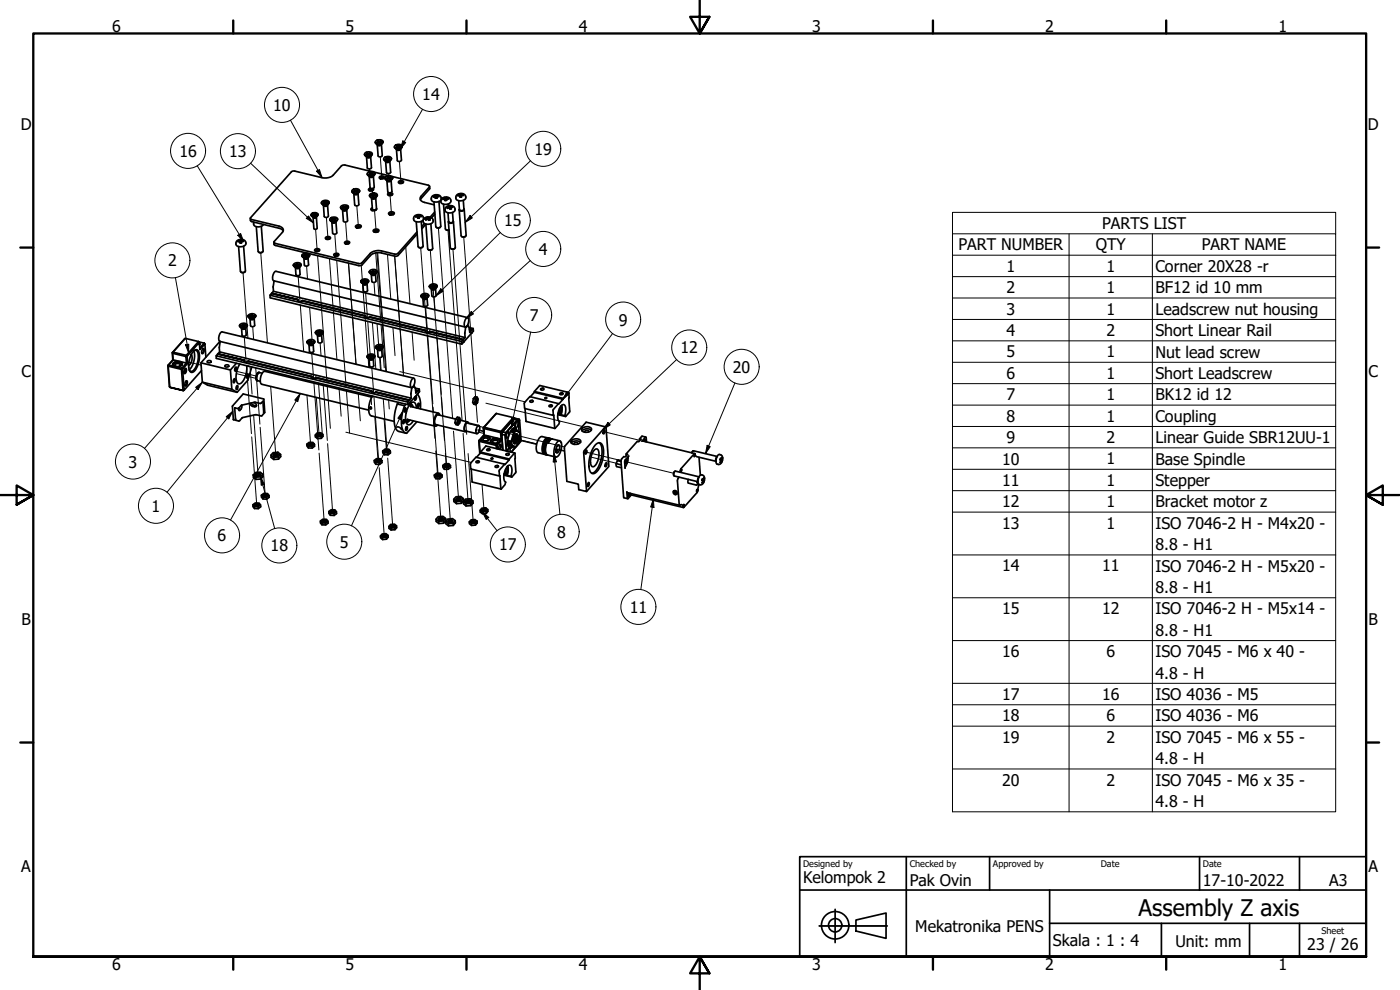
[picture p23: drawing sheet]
<svg xmlns="http://www.w3.org/2000/svg" width="420mm" height="297mm" viewBox="0 0 420 297" stroke-linecap="round" stroke-linejoin="round" font-family="sans-serif">
<defs><g id="words">
<text font-size="6.9" x="341.7" y="274.7">Assembly Z axis</text>
<g font-size="4.8">
<text x="33.7" y="9.6">6</text>
<text x="103.7" y="9.6">5</text>
<text x="173.7" y="9.6">4</text>
<text x="243.7" y="9.6">3</text>
<text x="313.7" y="9.6">2</text>
<text x="383.7" y="9.6">1</text>
<text x="126.7" y="30">14</text>
<text x="82" y="33.3">10</text>
<text x="6.2" y="38.9">D</text>
<text x="410.5" y="38.9">D</text>
<text x="53.8" y="47.1">16</text>
<text x="68.8" y="47.1">13</text>
<text x="160.4" y="46.4">19</text>
<text x="151.3" y="67.9">15</text>
<text x="330.8" y="68.7">PARTS LIST</text>
<text x="161.7" y="76.4">4</text>
<text x="287.6" y="75.1">PART NUMBER</text>
<text x="328.8" y="75.1">QTY</text>
<text x="360.7" y="75.1">PART NAME</text>
<text x="50.4" y="79.9">2</text>
<text x="302" y="81.5">1</text>
<text x="332" y="81.5">1</text>
<text x="346.8" y="81.6">Corner 20X28 -r</text>
<text x="302" y="88">2</text>
<text x="332" y="88">1</text>
<text x="346.8" y="88">BF12 id 10 mm</text>
<text x="302" y="94.4">3</text>
<text x="332" y="94.4">1</text>
<text x="346.8" y="94.5">Leadscrew nut housing</text>
<text x="159" y="96.3">7</text>
<text x="185.7" y="97.7">9</text>
<text x="302" y="100.8">4</text>
<text x="332" y="100.8">2</text>
<text x="346.8" y="100.9">Short Linear Rail</text>
<text x="204.2" y="106.1">12</text>
<text x="302" y="107.2">5</text>
<text x="332" y="107.2">1</text>
<text x="346.8" y="107.3">Nut lead screw</text>
<text x="6.4" y="113.2">C</text>
<text x="219.9" y="111.9">20</text>
<text x="302" y="113.7">6</text>
<text x="332" y="113.7">1</text>
<text x="346.8" y="113.7">Short Leadscrew</text>
<text x="410.7" y="113.2">C</text>
<text x="302" y="120.1">7</text>
<text x="332" y="120.1">1</text>
<text x="346.8" y="120.1">BK12 id 12</text>
<text x="302" y="126.5">8</text>
<text x="332" y="126.5">1</text>
<text x="346.8" y="126.6">Coupling</text>
<text x="302" y="133">9</text>
<text x="332" y="133">2</text>
<text x="346.8" y="133">Linear Guide SBR12UU-1</text>
<text x="38.6" y="140.3">3</text>
<text x="300.7" y="139.4">10</text>
<text x="332" y="139.3">1</text>
<text x="346.8" y="139.4">Base Spindle</text>
<text x="300.7" y="145.8">11</text>
<text x="332" y="145.8">1</text>
<text x="346.8" y="145.8">Stepper</text>
<text x="45.5" y="153.5">1</text>
<text x="300.7" y="152.2">12</text>
<text x="332" y="152.2">1</text>
<text x="346.8" y="152.3">Bracket motor z</text>
<text x="167.2" y="161.4">8</text>
<text x="300.7" y="158.7">13</text>
<text x="332" y="158.6">1</text>
<text x="346.8" y="158.7">ISO 7046-2 H - M4x20 -</text>
<text x="65.3" y="162.4">6</text>
<text x="81.2" y="165.4">18</text>
<text x="102" y="164.3">5</text>
<text x="149.8" y="165.1">17</text>
<text x="346.8" y="165.1">8.8 - H1</text>
<text x="300.7" y="171.5">14</text>
<text x="330.7" y="171.5">11</text>
<text x="346.8" y="171.5">ISO 7046-2 H - M5x20 -</text>
<text x="346.8" y="177.9">8.8 - H1</text>
<text x="189" y="183.8">11</text>
<text x="300.7" y="184.3">15</text>
<text x="330.7" y="184.3">12</text>
<text x="346.8" y="184.3">ISO 7046-2 H - M5x14 -</text>
<text x="6.4" y="187.4">B</text>
<text x="346.8" y="190.8">8.8 - H1</text>
<text x="410.7" y="187.4">B</text>
<text x="300.7" y="197.2">16</text>
<text x="332" y="197.2">6</text>
<text x="346.8" y="197.2">ISO 7045 - M6 x 40 -</text>
<text x="346.8" y="203.6">4.8 - H</text>
<text x="300.7" y="210">17</text>
<text x="330.7" y="210">16</text>
<text x="346.8" y="210">ISO 4036 - M5</text>
<text x="300.7" y="216.5">18</text>
<text x="332" y="216.5">6</text>
<text x="346.8" y="216.5">ISO 4036 - M6</text>
<text x="300.7" y="222.9">19</text>
<text x="332" y="222.9">2</text>
<text x="346.8" y="222.9">ISO 7045 - M6 x 55 -</text>
<text x="346.8" y="229.3">4.8 - H</text>
<text x="300.7" y="235.7">20</text>
<text x="332" y="235.7">2</text>
<text x="346.8" y="235.7">ISO 7045 - M6 x 35 -</text>
<text x="346.8" y="242.2">4.8 - H</text>
<text x="6.4" y="261.7">A</text>
<text x="410.7" y="261.7">A</text>
<text x="241" y="265.1">Kelompok 2</text>
<text x="273" y="266">Pak Ovin</text>
<text x="361" y="266">17-10-2022</text>
<text x="398.9" y="265.9">A3</text>
<text x="274.7" y="279.5">Mekatronika PENS</text>
<text x="316" y="283.8">Skala : 1 : 4</text>
<text x="352.8" y="284.2">Unit: mm</text>
<text x="392.3" y="285">23 / 26</text>
<text x="33.7" y="290.9">6</text>
<text x="103.7" y="290.9">5</text>
<text x="173.7" y="290.9">4</text>
<text x="243.7" y="290.9">3</text>
<text x="313.7" y="290.9">2</text>
<text x="383.7" y="290.9">1</text>
</g>
<g font-size="2.7">
<text x="241" y="260.1">Designed by</text>
<text x="273" y="260.1">Checked by</text>
<text x="298" y="260.1">Approved by</text>
<text x="330.3" y="260">Date</text>
<text x="361" y="260">Date</text>
<text x="396.6" y="280.1">Sheet</text>
</g>
</g></defs>
<!-- layer: Tweak Trail (ISO) -->
<g fill="none" stroke="#000" stroke-width=".3">
<path d="M110.9 50.7l.1 .8M111.3 56.5l.1 .8M111.7 56.6l.1 1.3M114.1 47.1l.5 6.6M116.6 52.1l.1 .6M117 57.9l.5 6.6M119.9 48.5l.5 6.6M78.3 75.8l2 27.1M92 79.8l.3 3.9M94.7 68.8l.5 6.7M95.3 76.7l2.8 37.9M98 65.2l.4 6.6"/>
<path d="M98.9 77.6l2.2 30.3M100.5 70.3l.5 6.6M101 78.1l2.9 37.9M103.7 66.6l.5 6.6M104.1 73.1v.1M104.6 79l2.3 30.3M107.1 61.8l.5 6.6M108.4 79.6l2 26.9M111.8 63.1v.1M112.2 63v.2M112.4 63l.5 6.7M112.7 69.5v.2"/>
<path d="M112.8 75.9l1.5 20.5M113.1 75.8l2.7 35.6M113.3 75.8l2.7 35.7M116.3 76.3l1 13.4M117.5 64.3l.1 .2M118.4 76.8l2.7 35.9M118.5 76.9l1.5 20.9M121.8 74.1l1.2 17M126.3 74.4l4.2 57.1M129.1 75.1l4.3 57.1M131.6 68.4l4.2 57.1M134.5 69.1l4.2 57.1"/>
<path d="M135.9 74.8l4.2 55.5M139.2 71.1l4.1 55.6M72.9 81.8l1.2 15.5M74.1 97.9l.3 3.6M75.8 98l.3 3.9M89.5 82.7l.5 7.8M90.1 91.5l1 14M92.9 92.2l.7 9.7M109.7 87.6l.6 7.8M110.4 96.4l.7 9.8M111.8 96.8l1 13.9M112.2 84.7l.3 3.9"/>
<path d="M113.2 97.1l.4 6.3M114.4 97.4l.4 6.2M117.9 98.3l.7 8.4M120.1 98.8l1 12.9M123.7 99.6l.6 8.5M127.7 91.9l.6 7.8M130.3 89.1l.3 3.8M56.7 108.7l3.6 .8M70.9 112.1l5.9 1.4M71.1 111.4l5.8 1.4M73.3 100.9l.6 7.8M74 109.7l1.5 20.4"/>
<path d="M75 110l.6 8.2M76.8 110.4l1.2 16.9M80.9 111.4v.3M81.2 116.1l1.6 20.7M91.8 114v.4M92.1 118.6l1.1 15M93.5 105.8l.6 7.8M93.9 105.7l.1 .5M94.2 114.6l1.5 20.4M94.6 114.7v.3M94.9 119.2l.9 11.5M95.6 114.9l1.1 15.4"/>
<path d="M96.1 102.9l.3 3.9M97 115.3l1.2 16.9M98.2 115.6l.9 12.9M101.7 116.4l.7 8.5M103.9 117l1 12.9M107.5 117.8l.6 8.5M110.5 107.5l.2 2.7M111.3 118.7l.2 2.7M111.4 110.1v.3M111.6 110.1l.5 7.8M112.2 119l1.5 20.3M113.9 107.3l.3 3.8"/>
<path d="M114.1 107.3l.3 3.8M114.9 104.4l.4 5.9M115 119.6l1.3 16.9M120 111.5l37.6 9.1M128.4 100.8l1.5 20.4M131.2 101.5l1.2 16.8M132.5 119.3l.4 5.5M75.5 131.1l1.6 20.7M76.1 124.6l1.4 18.2M78.1 128.2l1.5 20.7M95.8 136l1.5 20.6M98.3 133.1l1.5 20.7"/>
<path d="M103.8 129.7l37.6 9.1M112.5 125l1 13.5M115.3 125.7l.7 9.9M116.4 137.5l1.5 20.6M116.6 120l.2 2.7M130 122.1l.1 1.5M130.4 127.8l1.1 15M130.8 135.3l1.5 20.7M133.2 128l.8 12M133.7 136l1.5 20.7M136.1 129.4l1.5 20.6M139 130l1.5 20.7"/>
<path d="M140.4 127.1l29 7M140.5 136.1l1.5 20.7M143.4 128.9l1.7 .4M143.4 129.1l1.7 .4M143.4 129.6l1.8 .4M143.7 132.6l.3 3.5M145.8 121l29 7M154.2 131.7l6.8 1.7M154.2 131.5l6.9 1.7M166.9 134.8l2.6 .6M166.9 134.6l2.5 .6M175.6 135.6l10.8 2.6"/>
<path d="M177.4 137.1l7.6 1.9M181 129.5l11 2.6M187.8 138.5l14.4 3.5M113.8 140.3l1.5 20.7M144.7 145.4l.6 7.9"/>
</g>
<!-- layer: Visible (ISO) -->
<g fill="none" stroke="#000" stroke-width=".51">
<path d="M105.8 56.9a1.36 1.36 0 0 1 2.1 .4 1.36 1.36 0 0 1-2.3 0zM105.9 57.9l.4 .2M106.3 57.5h-.3l.7-.1 .6 .2M106.4 56.9v.2M106.4 56.9l.4 .3 .6-.3M106.4 56.9l-.2 .1 .4 .3M106.5 57.1l.2 .3M106.6 57.3l-.6 .2M106.6 57.3v.1M106.8 57.2v.2M106.9 57.3v.2M106.9 57.3l.4 .3"/>
<path d="M107.1 57.1v.1M107.3 58.1l-.9 .1M107.3 57.6h-.2M107.4 56.9l-.2 .3M107.4 56.9l.1 .1-.6 .3M107.4 57.9a.79 .79 0 0 1-1.2 .1M107.4 58a.64 .64 0 0 1-.6 .4 .64 .64 0 0 1-.6-.4M107.4 58l.3 3.4a.72 .72 0 0 1-1.3 .1l-.2-3.4M107.7 57.8l-.4 .2M107.9 57.2a1.26 1.26 0 0 1-1.1 .8 1.26 1.26 0 0 1-1.2-.6M109.6 45.9a1.37 1.37 0 0 1 2.1 .3 1.36 1.36 0 0 1-2.3 0zM109.7 46.8l.4 .2"/>
<path d="M110 46.5h-.2l.7-.2 .6 .2M110.2 45.8v.3M110.2 45.8l.4 .3 .5-.2M110.2 45.8l-.2 .1 .4 .3M110.3 46l.2 .3M110.4 46.2l-.6 .3M110.4 46.2v.1M110.4 51.7a1.41 1.41 0 0 1 2.1 .4 1.37 1.37 0 0 1-2.3 0zM110.6 52.7l.3 .2M110.6 46.1v.2M110.7 46.2v.2M110.7 46.2l.4 .3"/>
<path d="M110.8 52.8a.81 .81 0 0 0 1.2-.1 .64 .64 0 0 1-.5 .5 .64 .64 0 0 1-.7-.3M110.9 52.3v.1M110.9 52.4h-.2l.7-.2 .6 .2M111 51.7v.3M111 51.7l.4 .3 .6-.3M111 51.7l-.2 .1 .4 .3M111.1 58.3a1.21 1.21 0 0 1 2.1 .4 1.41 1.41 0 0 1-2.3-.1zM111.1 47.1h-.9M111.1 46.5h-.2M111.1 45.9l-.2 .2M111.1 51.9l.1 .2M111.1 45.9l.2 .1-.6 .2"/>
<path d="M111.2 56.5l-.6 .3a.75 .75 0 0 0 .8 .5 .75 .75 0 0 0 .7-.7l-.2-.1M111.2 46.9a.79 .79 0 0 1-1.2 .1 .64 .64 0 0 0 .6 .4 .64 .64 0 0 0 .6-.5M111.2 47l.3 3.3a.72 .72 0 0 1-1.3 .1l-.2-3.3M111.2 52.1l-.5 .3M111.3 59.2l.3 .2M111.3 58.5h.7M111.4 51.4l-8.4-1.9-.5 .2-2.5 2.8a3.8 3.8 0 0 1-3.4 .8l-8.1-2-.9 .1-12.5 14.1 .4 .4 8.2 1.9a1.17 1.17 0 0 1 1.1 .6 1.17 1.17 0 0 1 0 1.3l-2.5 2.8v.4l25.5 6.2 .8-.3 2.5-2.8a3.9 3.9 0 0 1 3.4-.7l3.9 .9 .9-.1 5.9-6.5M111.4 52v.2M111.5 46.7l-.4 .2M111.5 59.3a.81 .81 0 0 0 1.2-.1 .64 .64 0 0 1-.5 .5 .64 .64 0 0 1-.7-.4zM111.5 58.6l-.2-.1 .7 .1M111.5 52.1v.2"/>
<path d="M111.5 52.1l.5 .3M111.5 58.6h.1M111.7 57.2l-.7 .1M111.7 46.1a1.27 1.27 0 0 1-1.1 .9 1.27 1.27 0 0 1-1.2-.7M111.8 57.2a.47 .47 0 0 0-.5-.4 .47 .47 0 0 0-.4 .4M111.9 52.9l-.9 .1M112 52.4h-.3M112 58.6l-.2 .4h.3l.1-.4M112 58.6v.4M112 51.7l-.3 .3M112 51.7l.1 .1-.6 .3M112 58.3v.7v-.5"/>
<path d="M112.1 52.8l.2 3.4a.75 .75 0 0 1-1.2 .1l-.3-3.4M112.1 58.1l-.1 .2h.2M112.1 58.1h.2l-.1 .4h.7M112.1 59h-.3M112.1 58.1l-.1 .4M112.2 58.5v.1M112.3 52.6l-.4 .2M112.3 51.7l4.4 1M112.5 52a1.28 1.28 0 0 1-1.1 .8 1.28 1.28 0 0 1-1.2-.6M112.6 59.4l-.9 .1M112.8 59.3l.2 3.4a.73 .73 0 0 1-1.2 0l-.3-3.3M112.9 42.2a1.41 1.41 0 0 1 2.1 .4 1.36 1.36 0 0 1-2.4 0z"/>
<path d="M112.9 58.5l-.3 .1M112.9 58.5l-.7 .1M113 59l-.4 .3M113 43.2l.3 .2M113.2 58.5a1.26 1.26 0 0 1-1.1 .8 1.26 1.26 0 0 1-1.2-.7M113.2 43.3a.79 .79 0 0 0 1.2-.1 .63 .63 0 0 1-.5 .5 .63 .63 0 0 1-.7-.4M113.4 42.2l.1 .2M113.4 42.2l.4 .3 .6-.3M113.4 42.2l-.2 .1 .4 .3M113.6 42.4l.1 .3M113.6 42.6l-.5 .2M113.6 42.6v.1"/>
<path d="M113.8 42.7l-.7 .1h.2M113.8 42.7l.6 .2M113.8 42.5v.2M113.9 42.6l.1 .2M113.9 42.6l.5 .3M114 53a.78 .78 0 0 1 1.3 .3 .85 .85 0 0 1-1.5-.2zM114.2 42.4l-.1 .1M114.3 43.4l-.9 .1M114.4 42.9h-.3M114.4 42.2l-.2 .2M114.4 42.2l.1 .1-.6 .3M114.5 43.3l.2 3.4a.74 .74 0 0 1-1.2 .1l-.3-3.4"/>
<path d="M114.7 43.1l-.4 .2M114.9 53.6h-.6M115 42.5a1.27 1.27 0 0 1-1.2 .8 1.27 1.27 0 0 1-1.2-.6M115.1 53.5a.46 .46 0 0 0-.5-.4 .46 .46 0 0 0-.4 .5M115.4 47.3a1.41 1.41 0 0 1 2.1 .3 1.37 1.37 0 0 1-2.4 0zM115.5 48.2l.4 .2M115.8 53a1.34 1.34 0 0 1 2 .4 1.34 1.34 0 0 1-2.3 0zM115.8 48.4a.64 .64 0 0 0 .6 .4 .64 .64 0 0 0 .6-.5l.2 3.4a.75 .75 0 0 1-1.2 .1l-.3-3.3M115.8 47.8l-.2 .1 .7-.2 .6 .2M115.9 54l.3 .2M115.9 47.2l.1 .3M115.9 47.2l.4 .3 .6-.2"/>
<path d="M115.9 47.2l-.2 .1 .5 .3M116.1 47.4l.1 .3M116.1 54.1a.79 .79 0 0 0 1.2-.1 .64 .64 0 0 1-.5 .5 .64 .64 0 0 1-.7-.4zM116.2 47.6l-.6 .3M116.2 47.6v.1M116.2 53.6h.1M116.2 53.6h-.2l.7-.1 .5 .2M116.3 53l.1 .2M116.3 53l.4 .3 .6-.3M116.3 53l-.2 .1 .4 .3M116.3 47.5l.1 .2M116.5 53.2l.1 .3"/>
<path d="M116.5 47.6v.2M116.5 47.6l.4 .3M116.5 53.4l-.5 .2M116.5 53.4v.1M116.7 47.4l-.1 .1M116.7 53.3v.2M116.8 48.4l-.9 .1M116.8 53.4l.1 .2M116.8 53.4l.4 .3M116.9 47.9h-.3M116.9 47.3l-.1 .2M116.9 47.3h.1l-.5 .3"/>
<path d="M117 48.2a.81 .81 0 0 1-1.3 .2M117.1 53.2l-.1 .1M117.2 48.1l-.3 .2M117.2 54.2l-.9 .1M117.2 57.8l.6 .2a.77 .77 0 0 1-.7 .7 .77 .77 0 0 1-.8-.5l.5-.3M117.2 53.7h-.2M117.3 53l-.2 .2M117.3 53l.1 .1-.6 .3M117.4 54.1l.2 3.4a.74 .74 0 0 1-1.2 .1l-.3-3.4M117.5 58.6l-.7 .1M117.5 47.5a1.27 1.27 0 0 1-1.1 .9 1.27 1.27 0 0 1-1.3-.7M117.6 58.6a.46 .46 0 0 0-.5-.4 .46 .46 0 0 0-.4 .4"/>
<path d="M117.6 53.9l-.4 .2M117.6 52.9l11.1 2.7 .1 .5-2.5 2.8a1.15 1.15 0 0 0 0 1.3 1.15 1.15 0 0 0 1.1 .5l2.9 .8M117.9 53.3a1.27 1.27 0 0 1-1.2 .8 1.27 1.27 0 0 1-1.2-.6M118.6 43.6a1.36 1.36 0 0 1 2.1 .4 1.36 1.36 0 0 1-2.3 0zM118.7 44.6l.4 .2M119 44.7a.82 .82 0 0 0 1.2-.1 .65 .65 0 0 1-.6 .5 .65 .65 0 0 1-.6-.4zM119 44.2h-.2l.7-.1 .6 .2M119.1 43.6l.1 .2M119.1 43.6l.5 .3 .5-.3M119.1 43.6l-.1 .1 .4 .2M119.3 43.8l.2 .3M119.4 43.9l-.6 .3"/>
<path d="M119.4 43.9v.2M119.6 43.9v.2M119.7 44v.2M119.7 44l.4 .3M119.7 54.4a.79 .79 0 0 1 1.4 .3 .84 .84 0 0 1-1.5-.2zM119.9 43.8v.1M120.1 44.8l-1 .1M120.1 44.3h-.2M120.1 43.6l-.1 .2M120.1 43.6l.2 .1-.6 .3M120.2 44.7l.3 3.4a.72 .72 0 0 1-1.3 0l-.2-3.3M120.4 44.5l-.3 .2"/>
<path d="M120.7 55h-.7M120.7 43.9a1.26 1.26 0 0 1-1.1 .8 1.26 1.26 0 0 1-1.2-.6M120.8 54.9a.47 .47 0 0 0-.5-.4 .47 .47 0 0 0-.4 .5M128.9 55.9v.8l-2.7 3.2M130 59.2l.7-.2v.5l.4-.1M130.6 58.5l.1 .3-.7 .1 .2 .2M130.7 58.7l.1 .7-.1-.4M131 59h-.2M131 58.7v.7v-.4M131.1 58.5l-.1 .2 .7 .1-.2 .2M131.1 59.4h.1M131.7 59l-.6-.1v.5"/>
<path d="M132.4 59.8a1.48 1.48 0 0 0-1.6-1.4 1.48 1.48 0 0 0-1.3 1.7 2.05 2.05 0 0 0 2.8-.1M132.6 59.5a1.55 1.55 0 0 1 1.7-.3 1.55 1.55 0 0 1 1 1.4 1.85 1.85 0 0 1-3 0zM132.9 59.9l.7-.2-.1 .5 .5-.1M133.5 59.2l.1 .3-.7 .1 .2 .2M133.6 59.4l.1 .7-.1-.4h.3M133.9 59.4v.7v-.4M134 59.2l-.1 .2 .7 .1-.2 .2M134.6 59.7l-.7-.1 .1 .5M137.1 58.5l.6-.4a1.26 1.26 0 0 1 1.6 .2 1.26 1.26 0 0 1 .2 1.6 1.8 1.8 0 0 1-2.7-.4zM137.4 58.8l.6-.2v.5M138 58.2v.2l-.6 .1 .2 .2M138 59v.1"/>
<path d="M138.1 58.4l.1 .6-.1-.4M138.1 58.7h.3M138.4 58.3v.7v-.4M138.5 58.1l-.1 .3h.7l-.2 .2M138.5 59h-.5M138.5 59v.1M139.1 58.7l-.7-.1 .1 .5M71.1 72.3l.6-.4a1.26 1.26 0 0 1 1.6 .2 1.26 1.26 0 0 1 .2 1.6 1.8 1.8 0 0 1-2.7-.4zM71.4 72.6l.7-.2-.1 .5M72 71.9l.1 .3-.7 .1 .2 .2M72.1 72.8l-.1 .1M72.1 72.1l.1 .7-.1-.4h.3v.4"/>
<path d="M72.4 72.1v.7M72.5 71.9l-.1 .2 .7 .1-.2 .2M73.1 73.9l.6 7.4a.87 .87 0 0 1-1.5 .1l-.6-7.4M73.1 72.5l-.7-.1 .1 .4h-.4M75.1 65.5l.1 .8 .4 .2 8.2 2 .6 .2 .6 .6M76.2 66.6a1.06 1.06 0 0 0 .2 1.2 1.06 1.06 0 0 0 1.1 .3l1-.2 .6-.6M78.4 67.9l.6 7.4a.87 .87 0 0 1-1.5 .1l-.6-7.4M78.8 75.6l-.6 .2-.5-.1M88.2 79.2a1.24 1.24 0 0 1 2.1 .4 1.44 1.44 0 0 1-2.2-.1zM88.4 79.4l.3 .2M88.4 79.4l.7 .1v.4M88.7 79.5v.1"/>
<path d="M89.1 79v.2h.2M89.1 79v.4h-.7M89.1 79h.2v.4M89.1 79.2v.7M89.1 79.4v.5M89.3 79.5l.1 .4h-.3l.2-.1M89.3 79.4v.1M89.8 79.4l-.1 .1M90 79.3l-.2 .2M90 79.3l-.7 .1M90 79.3l-.7 .2M90.1 79.9l-.3 .3"/>
<path d="M90.4 79.4a1.26 1.26 0 0 1-1.1 .8 1.26 1.26 0 0 1-1.2-.6M90.8 76.3a1.24 1.24 0 0 1 2.1 .4 1.44 1.44 0 0 1-2.3 0zM91 76.6l.2 .1M91 77.2l.3 .2M91 76.6l.7 .1M91.2 77.4a.81 .81 0 0 0 1.2-.2 .64 .64 0 0 1-.5 .6 .64 .64 0 0 1-.7-.4zM91.2 76.7h.1M91.6 76.2v.2h.3M91.6 76.2l.1 .3-.7 .1M91.6 76.2l.2-.1 .1 .4M91.6 76.4l.1 .6M91.7 76.7v.4"/>
<path d="M91.7 76.7v.3M91.7 76.5v.5M91.9 76.5v.2M92.3 77.4l-.9 .1M92.4 77.4l.2 2a.74 .74 0 0 1-1.2 .2l-.2-2.1M92.6 76.5l-.7 .2v.4h-.2l.2-.1M92.6 76.5l-.3 .1M92.6 76.5h-.7M92.7 77.1l-.4 .2M92.9 76.5a1.27 1.27 0 0 1-1.1 .9 1.27 1.27 0 0 1-1.2-.7M93.6 64.1a1.17 1.17 0 0 1 1.8 .3 1.26 1.26 0 0 1-2.1 0zM93.7 64.9l.3 .2"/>
<path d="M94 64.7l-.3-.1 .7-.1 .5 .2M94 64.1l.1 .2M94 64.1l.4 .2 .5-.2M94 64.1h-.1l.4 .3M94.2 64.2l.1 .2M94.3 64.4l-.6 .2M94.4 64.3v.2M94.4 74.9a.85 .85 0 0 1 1.5 .2 .83 .83 0 0 1-.8 .4 .83 .83 0 0 1-.7-.6zM94.5 64.4v.2M94.5 64.4l.4 .3M94.7 64.2v.1M94.8 65.2h-.7"/>
<path d="M94.9 64.7h-.2M94.9 64.1l-.1 .2M94.9 64.1l-.4 .3M94.9 65l-.5 .3-.5-.2a.52 .52 0 0 0 .6 .3 .52 .52 0 0 0 .4-.3M95 65.1l.2 3.4a.59 .59 0 0 1-1 .1l-.2-3.4M95.2 64.8l-.4 .3M95.4 64.3a1.14 1.14 0 0 1-1 .8 1.14 1.14 0 0 1-1.1-.6M95.5 75.4l-.6 .1M95.7 75.4a.47 .47 0 0 0-.5-.4 .47 .47 0 0 0-.5 .4M96.6 60.5a1.34 1.34 0 0 1 2.2 .3 1.33 1.33 0 0 1-2.3-.1zM96.8 61.4l.4 .2M97 60.5l.2 .2"/>
<path d="M97 60.5l-.1 .1 .6 .2-.4 .3M97 60.5l.6 .2M97.1 61.5a.79 .79 0 0 0 1.2-.1 .65 .65 0 0 1-.6 .5 .65 .65 0 0 1-.6-.4zM97.1 61.1l.2 .1M97.2 60.6l.1 .1M97.3 61.1h-.2M97.5 60.8v.2M97.6 60.7v.2M97.8 60.7l.6 .2M97.8 71.2a.8 .8 0 0 1 1.4 .3 .87 .87 0 0 1-1.5-.2zM97.9 60.5l-.1 .2M98 60.3l.1 .1-.3 .3"/>
<path d="M98 60.3l-.1 .3M98 60.3l-.4 .4M98.1 61l.3-.1-.7-.1-.4 .4M98.1 61.6l-.9 .1M98.3 61.5l.3 3.3a.72 .72 0 0 1-1.3 .1l-.2-3.3M98.5 61.2l-.3 .3M98.8 71.8h-.7M98.8 60.7a1.27 1.27 0 0 1-1.1 .8 1.27 1.27 0 0 1-1.2-.7M98.9 71.7a.47 .47 0 0 0-.5-.4 .47 .47 0 0 0-.4 .5M99.2 65.4a1.39 1.39 0 0 1 2.1 .4 1.34 1.34 0 0 1-2.3 0zM99.3 66.4l.4 .2M99.8 65.4v.2"/>
<path d="M99.8 65.4l.4 .3 .5-.3M99.8 65.4l-.2 .1 .4 .3M99.9 65.6l.2 .3M100 65.8l-.6 .2M100 65.8v.1M100.1 65.9l-.7 .1h.2M100.1 65.9l.6 .2M100.2 65.7v.2M100.3 65.8v.2M100.3 65.8l.4 .3M100.3 76.2a.81 .81 0 0 1 1.4 .3 .87 .87 0 0 1-1.5-.2zM100.5 65.6v.1"/>
<path d="M100.7 66.6l-1 .1M100.7 66.1h-.2M100.7 65.4l-.1 .2M100.7 65.4l.2 .1-.6 .3M100.8 66.4a.79 .79 0 0 1-1.2 .1 .63 .63 0 0 0 .6 .4 .63 .63 0 0 0 .6-.5M100.8 66.5l.3 3.4a.74 .74 0 0 1-1.3 .1l-.2-3.4M101 66.3l-.3 .2M101.3 76.8h-.7M101.3 65.7a1.27 1.27 0 0 1-1.1 .8 1.27 1.27 0 0 1-1.2-.6M101.4 76.7a.47 .47 0 0 0-.5-.4 .47 .47 0 0 0-.4 .5M102.4 61.9a1.27 1.27 0 0 1 2.1 .3 1.32 1.32 0 0 1-2.3-.1zM102.6 62.7l.3 .2"/>
<path d="M102.7 62.4l.7-.2 .5 .2M102.8 62.9a.81 .81 0 0 0 1.2-.1 .64 .64 0 0 1-.5 .5 .64 .64 0 0 1-.7-.4M102.9 62.4h-.2M103 61.8l.4 .2M103 62v-.2h-.2l.4 .3M103.1 62l.2 .3M103.2 62.1v.2M103.2 62.1l-.5 .3M103.4 62v.3M103.4 72.7a.85 .85 0 0 1 1.5 .2 .85 .85 0 0 1-1.5-.2zM103.5 62.2v.2M103.8 62h-.1"/>
<path d="M103.9 63h-.9M103.9 62.4l-.2 .1M104 61.8l-.2 .2M104 61.8l.1 .1-.6 .3 .4 .2M104 61.8l-.6 .2M104.1 62.9l.2 3.3a.75 .75 0 0 1-1.2 .1l-.3-3.3M104.3 62.6l-.4 .3M104.5 73.2h-.6M104.5 62a1.28 1.28 0 0 1-1.1 .9 1.28 1.28 0 0 1-1.2-.7M104.6 73.1a.46 .46 0 0 0-.4-.4 .46 .46 0 0 0-.5 .5M106.8 67.7a1 1 0 0 1 1.6 .2 .96 .96 0 0 1-.9 .5 .96 .96 0 0 1-.8-.5zM108.1 68.3a.54 .54 0 0 0-.6-.5 .54 .54 0 0 0-.5 .6l1.1-.1"/>
<path d="M111.7 62.3l-.3 .3a.83 .83 0 0 0 .6 .7 .83 .83 0 0 0 .9-.3l.1-.5M111.7 62.7v.5M112.1 63l-.4 .2M112.1 69a1.03 1.03 0 0 1 1.6 .2 .94 .94 0 0 1-.8 .5 .94 .94 0 0 1-.9-.6zM112.5 63l.2 .1M112.8 62.9l-.1 .2M113.4 69.6h-1M113.4 69.6a.54 .54 0 0 0-.5-.5 .54 .54 0 0 0-.5 .5M116.7 63.8a1.03 1.03 0 0 1 1.6 .2 .96 .96 0 0 1-.8 .5 .96 .96 0 0 1-.9-.5zM117 64.4a.54 .54 0 0 1 .5-.5 .54 .54 0 0 1 .5 .5l-1 .1M124.7 65.1l.7-.2-.1 .5M125.2 70.2l-5.8 6.5-.9 .2-4-1a3.7 3.7 0 0 0-3.3 .8l-2.5 2.8-1 .2-25.1-6.1-.3-.1-.1-.8"/>
<path d="M125.3 64.5l.1 .2-.7 .2 .2 .2M125.4 65.4h-.1M125.4 64.7l.1 .7v-.4h.2M125.7 64.7v.7M125.7 64.9v.5M125.8 64.5l-.1 .2 .7 .1-.2 .2M126.4 66.4l.6 7.5a.87 .87 0 0 1-1.5 .1l-.6-7.5M126.4 65l-.6-.1v.5h-.4M126.8 74.2l-.4 .2-.7-.2M127.1 65.8a1.48 1.48 0 0 0-1.6-1.4 1.48 1.48 0 0 0-1.3 1.7 2.07 2.07 0 0 0 2.8-.1M127.3 65.5a1.48 1.48 0 0 1 1.8-.4 1.48 1.48 0 0 1 .8 1.6 1.93 1.93 0 0 1-2.9-.1zM127.4 67.1l-.8 .9"/>
<path d="M127.7 65.9l.2 .1M127.8 67.3l-1.2 1.4M127.8 65.3l.4 .2-.6 .3 .2 .1M128.2 65.5v.2M128.7 65.6v.5l-.3-.4-.6 .3M128.7 66h-.1M128.9 65.5l.2-.2-.6 .1-.3-.2 .1 .5M129.3 67.1l.6 7.5a.9 .9 0 0 1-1.5 .1l-.6-7.5M129.3 65.5h-.6l.4 .5-.5 .1M129.7 74.9l-.6 .2-.5-.2M130.5 63.6l-1.4 1.6M130.5 64.2l-1 1.1"/>
<path d="M131.7 60.5l.6 7.4a.9 .9 0 0 1-1.5 .1l-.6-7.4M132.1 68.2l-.4 .2-.7-.1M133.1 61.3l.6 7.4 .3 .3h.8l-.9-.1M133.9 62.1a1.6 1.6 0 0 1 2.7 .8 1.73 1.73 0 0 1-3 .2zM134 60.1h.1M134.3 62.5l.6-.3 .1 .5M134.3 62.5h.1M134.5 63.8l.1 2.7a.78 .78 0 0 0 1.4-.1M134.6 61.8l.2 .2-.7 .3 .3 .2M134.6 61.2l.1 .5M134.8 62v.2M135 62.3h-.1"/>
<path d="M135.2 62.2v.5l-.2-.4M135.6 62.2l.2-.3-.7 .1-.1-.2v.5M135.8 63.7l.2 2.7M135.9 62.2h-.7l.3 .4-.5 .1M136 66.3v.1M136 66.4a.71 .71 0 0 1-.6 .6 .71 .71 0 0 1-.8-.6M136.1 66.5l.6 7.8a.9 .9 0 0 1-1.6 .1l-.5-7.8M136.5 74.5l-.7 .3-.4-.2M137.7 60.2l.2 2.7a.79 .79 0 0 0 1.3-.1M139 60.1l.2 2.7M139.2 62.7l.1 .1M139.3 62.8a.71 .71 0 0 1-.7 .6 .71 .71 0 0 1-.7-.6"/>
<path d="M139.3 62.9l.6 7.7a.9 .9 0 0 1-1.5 .1l-.6-7.7M139.7 70.9l-.4 .2-.7-.1M72.1 97.4a1.24 1.24 0 0 1 2.1 .3 1.42 1.42 0 0 1-2.3 0zM72.2 97.6l.3 .1M72.2 98.2l.4 .2M72.2 97.6l.7 .1 .1 .4M72.5 98.4a.79 .79 0 0 0 1.2-.1 .65 .65 0 0 1-.5 .5 .65 .65 0 0 1-.7-.4M72.5 97.7h.1M72.9 97.2v.2h.3M72.9 97.2v.4h-.7M72.9 97.2h.2l.1 .4M72.9 97.6l.1 .4"/>
<path d="M72.9 97.4l.1 .6M73 98l.2 .1zM73.2 97.6v.1M73.2 97.7v.4M73.5 81.6l-.6 .2-.5-.1M73.6 98.5h-.9M73.6 97.6h.1M73.7 98.4l.2 2.1a.72 .72 0 0 1-1.3 .1l-.1-2.1M73.9 97.5l-.3 .1M73.9 97.5l-.7 .2M73.9 97.5l-.7 .1M74 98.1l-.4 .3"/>
<path d="M74.2 97.5a1.26 1.26 0 0 1-1.1 .9 1.26 1.26 0 0 1-1.2-.7M74.6 94.5a1.27 1.27 0 0 1 2.1 .4 1.44 1.44 0 0 1-2.3 0zM74.8 94.8l.2 .1M74.8 95.4l.3 .2M74.8 94.8l.7 .1M75 95.5a.79 .79 0 0 0 1.3-.1 .65 .65 0 0 1-.6 .5 .65 .65 0 0 1-.7-.3M75 94.8l.1 .1M75.5 94.3v.3l.2-.1M75.5 94.3v.4l-.7 .1M75.5 94.3h.2v.4M75.5 94.9v.3M75.5 94.7v.5"/>
<path d="M75.5 94.6v.6M75.7 94.7v.1M75.7 94.8v.4h-.2h.2M76.1 95.6l-.9 .1M76.3 95.5l.1 2.1a.72 .72 0 0 1-1.2 .1l-.2-2.1M76.4 94.7l-.3 .1M76.4 94.7h-.7M76.4 94.7l-.7 .1M76.5 95.3l-.3 .2M76.8 94.7a1.26 1.26 0 0 1-1.1 .8 1.26 1.26 0 0 1-1.3-.6M81 88.6l.1 .8 57.5 13.9 .5-.7M81.5 88.1l-.5 .5 57.5 13.9 .5-.6"/>
<path d="M81.5 88.1l8 2M81.5 88.1l.6-.7 57.5 13.9-.5 .6M81.6 88l7.8 1.9zM82.3 84.3l-.3 1.7 .1 1.4M88.4 80.1l.4 .1M88.7 80.2a.81 .81 0 0 0 1.2-.1 .64 .64 0 0 1-.6 .5 .64 .64 0 0 1-.6-.4zM89.4 90.3a1.01 1.01 0 0 0 1.3 0l19 4.5M89.4 89.9l.1 .1M89.5 90v.1M89.7 80.3l-.9 .1M89.9 80.2l.2 2.1a.74 .74 0 0 1-1.3 .1l-.1-2.1M90.1 90.5h-.1"/>
<path d="M90.6 90.3l19.1 4.5M90.6 90.3h.1M90.6 90.2h.1M94.8 99.4a1.24 1.24 0 0 1 2.2 .4 1.44 1.44 0 0 1-2.3-.1zM95 99.7h.3M95 99.7h.7M95.7 99.2v.2h.2M95.7 99.2v.4l-.7 .1M95.7 99.2h.2v.4M95.7 99.6l.1 .5M95.7 99.4l.1 .7M95.7 99.7l.1 .4"/>
<path d="M95.9 99.7l.1 .4M95.9 99.6v.1M96.4 99.7h.1M96.6 99.6l-.2 .1M96.6 99.6l-.7 .1M96.6 99.6h-.7M97 99.6a1.26 1.26 0 0 1-1.1 .8 1.26 1.26 0 0 1-1.2-.7M108.5 84.1a1.24 1.24 0 0 1 2.1 .3 1.42 1.42 0 0 1-2.3 0zM108.6 84.3l.3 .1M108.6 84.9l.4 .2M108.6 84.3l.7 .1 .1 .4M108.9 85.1a.81 .81 0 0 0 1.2-.1 .64 .64 0 0 1-.5 .5 .64 .64 0 0 1-.7-.4z"/>
<path d="M109.3 83.9l.3 .2M109.3 83.9v.4h-.7M109.3 83.9h.2l.1 .4M109.3 84.3l.1 .5M109.3 84.1l.1 .7M109.6 84.3v.1M109.6 84.4v.4h-.2l.2-.1M109.6 94.8h.1M109.6 94.8l.1 .2M109.6 95.2a.87 .87 0 0 0 1.2 0M109.7 94.8l.1 .1M109.8 94.9h.1"/>
<path d="M110 85.2h-.9M110.2 85.1l.1 2.1a.72 .72 0 0 1-1.2 .1l-.2-2.1M110.3 84.2l-.3 .2M110.3 84.2l-.7 .2M110.3 84.2l-.7 .1M110.4 95.4h-.2M110.4 84.8l-.4 .3M110.6 84.3a1.25 1.25 0 0 1-1.1 .8 1.25 1.25 0 0 1-1.2-.7M110.8 95.2l17 4.1M110.9 95v.1M110.9 95.2h-.1M110.9 95.2l16.9 4.1"/>
<path d="M111 95.1l-.1 .1M111 81.2a1.27 1.27 0 0 1 2.1 .4 1.44 1.44 0 0 1-2.3 0zM111.2 81.5l.3 .1M111.2 82.1l.3 .2M111.2 81.5l.7 .1v.3M111.4 82.2a.81 .81 0 0 0 1.3-.1 .64 .64 0 0 1-.6 .5 .64 .64 0 0 1-.7-.4zM111.9 81.1l.2 .2M111.9 81.1v.3l-.7 .1M111.9 81.1l.2-.1v.4M111.9 81.4v.5M111.9 81.3v.6M112.1 81.4v.1"/>
<path d="M112.1 81.5v.4h-.2h.2M112.5 82.3l-.9 .1M112.7 82.2l.1 2.1a.74 .74 0 0 1-1.2 .1l-.2-2.1M112.8 81.4l-.2 .1M112.8 81.4l-.7 .1M112.8 81.4h-.7M112.9 82l-.3 .2M113.2 81.4a1.25 1.25 0 0 1-1.1 .9 1.25 1.25 0 0 1-1.3-.7M126.5 88.4a1.24 1.24 0 0 1 2.1 .4 1.44 1.44 0 0 1-2.3 0zM126.7 89.3l.3 .2M126.7 88.7l.2 .1M126.7 88.7l.7 .1v.4"/>
<path d="M126.9 89.4a.81 .81 0 0 0 1.3 0 .65 .65 0 0 1-.6 .5 .65 .65 0 0 1-.7-.4l.2 2.1a.75 .75 0 0 0 1.2 0l-.1-2.1M127.4 88.3v.2h.2M127.4 88.3v.4h-.7M127.4 88.3l.2-.1v.4M127.4 88.5v.6M127.4 88.7v.4M127.4 89.1h.2zM127.6 88.8v.3M127.6 88.6v.2M127.7 99.5a1.01 1.01 0 0 0 1.2 0M127.7 99.1l.1 .2M128 89.5l-.9 .1"/>
<path d="M128.2 99.7h.2M128.3 88.6l-.3 .1M128.3 88.6l-.7 .2M128.3 88.6h-.7M128.4 89.2l-.3 .2M128.7 88.6a1.27 1.27 0 0 1-1.2 .9 1.27 1.27 0 0 1-1.2-.7M128.9 99.5l10.2 2.4M128.9 99.4v.1M128.9 99.5h.1M128.9 99.5l10.1 2.4M129 99.5l10.1 2.4M129 99.5h-.1"/>
<path d="M129 85.6a1.24 1.24 0 0 1 2.1 .3 1.44 1.44 0 0 1-2.2 0zM129.2 85.8l.3 .1M129.2 86.5l.4 .1M129.2 85.8l.7 .1M129.5 86.6a.79 .79 0 0 0 1.2-.1 .65 .65 0 0 1-.6 .5 .65 .65 0 0 1-.6-.4M129.5 85.9h.1M129.9 85.4v.2h.2M129.9 85.4v.4h-.7M129.9 85.4h.2v.4M129.9 85.6v.6M129.9 85.9v.4M129.9 85.9v.3"/>
<path d="M129.9 85.8v.4M130.1 85.9l.1 .4h-.3l.3-.1M130.1 85.8v.1M130.6 86.7h-1M130.6 85.8v.1M130.7 86.6l.2 2.1a.75 .75 0 0 1-1.3 .1l-.1-2.1M130.8 85.7l-.2 .2M130.8 85.7l-.7 .1M130.8 85.7l-.7 .2M130.9 86.3l-.3 .3M131.2 85.8a1.27 1.27 0 0 1-1.1 .8 1.27 1.27 0 0 1-1.2-.7M139.8 98.1a1.85 1.85 0 0 1 .2-2.7l.2-.1a1.13 1.13 0 0 1 .3 1.8l-.1 .3 .5 1.1 .1 1.2 .5-.5"/>
<path d="M139.8 98.1l-.3 1.8 .1 1.4M139.8 98.1l.5-.5zM140.3 95.3l-57.5-13.9a2.03 2.03 0 0 0-.7 2.9l57.6 13.8M140.8 98.3l1.2 .3-.5 .5M140.9 99l.6 .1M141.5 99.9l-2.4 2.8M141.5 99.1h.1M141.5 99.9h.1M141.6 99.9h.1M141.6 99.9h-.1M142 98.6l.1 .8-.5 .5M52 108.8a1.82 1.82 0 0 1 2.7 .3 1.79 1.79 0 0 1-2.9 .3z"/>
<path d="M52.6 109.3a.8 .8 0 0 1 .9-.3 .8 .8 0 0 1 .5 .7 .9 .9 0 0 1-1.5-.3zM52.8 109.9l.2 .1M54.3 109.7l.2-.2a.96 .96 0 0 0-.4-.9 .96 .96 0 0 0-1.1 0l-1 .5-.1 .4 .4 .4M54.5 110.5l.3 .3h-.3zM54.6 109.3a1.7 1.7 0 0 0-2.7 .2M54.9 117.1h.4zM55.5 110.6a.78 .78 0 0 1-.3 1.3M55.6 110.6a.73 .73 0 0 1 .5 .6 .73 .73 0 0 1-.4 .7l-.3 .2a1.15 1.15 0 0 1 .2-1.5zM55.6 101.5l4 1-3.7 4.1M55.8 114.3a.78 .78 0 0 1-.3 1.3M55.9 114.3a.73 .73 0 0 1 .4 .6 .73 .73 0 0 1-.3 .7l-.2 .2a.73 .73 0 0 1-.4-.7 .73 .73 0 0 1 .4-.6zM55.9 106.6l.2 .3-.3 .1z"/>
<path d="M55.9 106.6l-4-.9-.1 .3 4 1 .1 1.9-3.9-.9-1.6 1.7 .5 6.5-.5-6.5 1.6-1.7-.3-2.2 3.9-4.3-3.9 4.3 .2 2.2M56.3 109.1l-.4-.2-1.4 1.6-3.9-1-.1 .4 4 .9 .4 6.3-4-.9 4.2 1M57.4 106.5a2.46 2.46 0 0 1-.8 3.1M57.4 106.4v.1M57.4 106.4l.1 .2M58.1 105.3a6 6 0 0 1-1.3 5.7M58.2 105.3a.92 .92 0 0 1 1.1-.3 .92 .92 0 0 1 .5 1.1 6.1 6.1 0 0 1-2 5.6h-.3a2.19 2.19 0 0 1-.9-2.6 6.6 6.6 0 0 1 1.6-3.8zM58.2 105.2l.5-.1a3.1 3.1 0 0 1 .5 3.8 2.76 2.76 0 0 1-2 2.5l-.4-.3M59.6 102.5l.2 .2zM59.8 102.6l1.5 .4M59.8 102.8l.2 .4-.1 .4M59.9 103v.5"/>
<path d="M59.9 103.3v.1M60.3 108.9l8.9 2.1M60.7 114.7l8.9 2.1M60.9 104.7a.76 .76 0 0 1-.3 1.2M60.9 104.6a.73 .73 0 0 1 .5 .6 .73 .73 0 0 1-.4 .7l-.1 .2a.73 .73 0 0 1-.5-.7 .73 .73 0 0 1 .4-.6zM61.3 103l.2 .2zM61.3 103l-1.4 1.4M61.8 107.2l-.3-4-1.5 1.7-.2-2.2-3.7 4.2 .2 2.2-1.5 1.7 .5 6.3 5.2-5.9M62.2 108.4a.61 .61 0 0 1 .7-.3 .61 .61 0 0 1 .4 .6 .61 .61 0 0 1-.6 .2 .61 .61 0 0 1-.5-.5zM64.9 106.8v.7l57.5 13.9 3-3.3M65.3 106.2l-.4 .6 57.5 13.8 .5-.5M65.3 106.2l8 2.1"/>
<path d="M65.3 106.2l.6-.6 57.5 13.9-.5 .6M65.4 106.2l8 2zM66 102.4l-5.7 6.5 .4 5.8 1.6 .9 8.9 2.1M66.1 102.5l-.3 1.7 .1 1.4M67.5 109.7a.59 .59 0 0 1 .7-.3 .59 .59 0 0 1 .4 .5 .6 .6 0 0 1-.6 .3 .6 .6 0 0 1-.5-.5zM70.2 113.7l.1-.1a.63 .63 0 0 1 .2 .7 .63 .63 0 0 1-.5 .4zM70.7 110.2l.1-.1a.62 .62 0 0 1 .2 .7 .62 .62 0 0 1-.6 .4zM71 109l-1.8 2 .4 5.8 1.6 .9 3.2-3.6 1.2-4M71.1 115.8l.1-.1a.63 .63 0 0 1 .2 .6 .63 .63 0 0 1-.5 .5zM72 109.2a6.3 6.3 0 0 0-.8 5.7l.2 .2a1.74 1.74 0 0 0 2-1.6l.5-1.6 .2-2.2M73 118.2l6.1 1.5 .4 4-.9 1.1-1.9-.4-3.9 .9-1 1-1.7-.4-.3-4zM73.2 108.4a.98 .98 0 0 0 1.3 0l19.1 4.7"/>
<path d="M73.3 108.3h.1M73.4 108.2h.1M73.8 108.7h.2M74.2 112.3l.1-.1a.64 .64 0 0 1 .2 .6 .64 .64 0 0 1-.5 .5zM74.4 109.8l.2 .1M74.5 108.3l19.1 4.8M77.2 112l.6-.2a1.64 1.64 0 0 0-.6 2.4 1.5 1.5 0 0 1 0-2.2zM77.6 111.9a1.98 1.98 0 0 0-.5 2.1M78.7 112l-.8-.2a1.77 1.77 0 0 0-.6 2.4l.8 .2M92.3 102.2a1.26 1.26 0 0 1 2.1 .4 1.44 1.44 0 0 1-2.3 0zM92.5 102.5l.3 .1M92.5 103.1l.3 .2"/>
<path d="M92.5 102.5l.7 .1M92.7 103.3a.79 .79 0 0 0 1.3-.1 .64 .64 0 0 1-.6 .5 .64 .64 0 0 1-.6-.4M92.8 102.6h.1M93.2 102.1v.2h.2M93.2 102.1v.4h-.7M93.2 102.1h.2v.4M93.2 102.5v.4M93.2 102.3v.6M93.2 102.6v.4M93.2 102.6v.3M93.2 102.9l.2 .1zM93.4 102.6v.4"/>
<path d="M93.4 102.5v.1M93.4 113l.1 .2M93.5 113.3a.87 .87 0 0 0 1.2 .1M93.5 113.1v.1M93.6 113.1h.1M93.8 103.4h-.9M93.9 102.5h-.1M94 103.3l.1 2.1a.75 .75 0 0 1-1.2 .1l-.2-2.1M94 113.6h.2M94.1 102.4l-.2 .1M94.1 102.4l-.7 .2M94.1 102.4l-.7 .1"/>
<path d="M94.2 103l-.3 .3M94.4 102.4a1.26 1.26 0 0 1-1.1 .9 1.26 1.26 0 0 1-1.2-.7M94.7 113.4l16.9 4.1M94.7 113.2v.1M94.8 113.3h-.1M94.8 113.3l16.7 4M95 100.3l.4 .2M95.3 100.4a.79 .79 0 0 0 1.2-.1 .64 .64 0 0 1-.6 .5 .64 .64 0 0 1-.6-.4M95.8 100.1h.2zM96.4 100.5l-1 .1M96.5 100.4l.2 2.1a.72 .72 0 0 1-1.3 .1l-.1-2.1M96.7 100.1l-.3 .3"/>
<path d="M110.3 106.6a1.22 1.22 0 0 1 2.1 .4 1.42 1.42 0 0 1-2.2 0zM110.5 106.9l.3 .1M110.5 107.5l.4 .2M110.5 106.9h.7M110.8 106.9v.1M110.9 107.8h.1M111.2 106.4v.3l.2-.1M111.2 106.4v.4l-.7 .1M111.2 106.4h.2v.4M111.2 106.9l.1 .4M111.2 106.8l.1 .5M111.2 106.7l.1 .6"/>
<path d="M111.2 107.3h.3zM111.4 106.8v.1M111.4 106.9l.1 .4M111.5 117.3l.1 .2zM111.5 117.7a.84 .84 0 0 0 1.2 0M111.6 117.5h.1M111.6 119.2l-32.1-7.8a2.8 2.8 0 0 0-.9 3.9l32.1 7.7M111.8 118.9a6.3 6.3 0 0 0-.8 5.6l.5 .3 6.8 1.6M111.8 107.7l-.8 .1M112 107.6a.64 .64 0 0 1-.6 .4 .64 .64 0 0 1-.6-.4M112 107.5a.79 .79 0 0 1-1.2 .1M112 107.6l.2 2.1a.75 .75 0 0 1-1.3 .1l-.1-2.1"/>
<path d="M112.1 106.8l-.2 .1M112.1 106.8l-.7 .1M112.1 106.8h-.7M112.2 117.9h-.1M112.2 107.4l-.3 .2M112.5 106.8a1.26 1.26 0 0 1-1.1 .8 1.26 1.26 0 0 1-1.2-.6M112.7 117.7l10.2 2.4M112.7 117.6v.1M112.7 117.7h.1M112.8 117.7l10.1 2.4M112.8 117.6l-.1 .1M112.8 117.7h-.1"/>
<path d="M112.8 117.6l10.1 2.5M112.9 103.7a1.24 1.24 0 0 1 2.1 .4 1.42 1.42 0 0 1-2.3 0zM113.1 104l.2 .1M113.1 104.6l.3 .2M113.1 104l.6 .1M113.3 104.1h.1M113.7 103.6v.2h.3M113.7 103.6v.4h-.6M113.7 103.6h.2l.1 .4M113.7 104.1l.1 .4M113.7 104.1l.1 .3M113.7 104l.1 .4"/>
<path d="M113.7 103.8l.1 .6M114 104v.1M114 104.1v.4l-.2-.1h.2M114.4 104.9h-.9M114.5 104.7a.63 .63 0 0 1-.6 .5 .63 .63 0 0 1-.6-.4M114.5 104.7a.79 .79 0 0 1-1.2 .1M114.6 104.8l.1 2.1a.75 .75 0 0 1-1.2 .1l-.2-2.1M114.7 103.9l-.3 .1M114.7 103.9l-.7 .1M114.7 103.9l-.7 .2M114.8 104.5l-.4 .2M115 103.9a1.26 1.26 0 0 1-1.1 .9 1.26 1.26 0 0 1-1.2-.7"/>
<path d="M124 116.1h-.1M124.1 115.8l-.5 .5zM124.2 113.5l-57.5-13.9a2.06 2.06 0 0 0-.7 2.8l57.5 13.9M124.6 116.4l1.2 .3-.4 .6M124.7 119a.54 .54 0 0 1 .4 .5 .54 .54 0 0 1-.4 .5l-.2 .1-.1-.2zM124.8 117.2l.6 .1M125.2 118.3a4.9 4.9 0 0 1 1 4.4M125.3 117.3l-.5 .6-.1-1.3a2.25 2.25 0 0 1-.2-2l-.2-1.1a1.29 1.29 0 0 0-1.1 1.6v.9l.4 .3-.3 1.8 .1 1.4M125.4 118.1h.1M125.4 117.3h.1M125.4 118v.1M125.8 116.7l.1 .8-.5 .6"/>
<path d="M138.5 102.5l.1 .8M139 101.9v.1M139.1 101.9l-.1 .1M139.1 102.7h.1M142.1 119.6l-.2 1.1 .3 .6 .6 .1M142.1 119.6l.6 .1M142.9 119.8a.59 .59 0 0 1-.2 .9M143 119.7a.57 .57 0 0 1 .4 .6 .57 .57 0 0 1-.4 .5l-.2 .1-.1-.3zM143.2 119.2l.3 .5-.2 1.1-.5 .6-.3-.5 .2-1.2zM143.2 119.2l-.6-.2-.5 .6M159 119l8.6 2.1-1.6 1.8 .1 1.7-8.7-2v-1.7zM160.4 117.7l8.6 2.1-1.3 1.4-.1-.1"/>
<path d="M160.4 117.5l8.6 2 1.7-1.7 .2 5.8-1.1 1.4-2.4-.6M162.2 116.7a.49 .49 0 0 1 .6-.3 .49 .49 0 0 1 .4 .5l-.8 .1zM168 118.1a.49 .49 0 0 1 .6-.3 .49 .49 0 0 1 .3 .5l-.5 .2zM169 119.5v.3M170.6 117.8l-8.6-2.1-2.8 3.3M70 125.9h.1M70.5 122.4l.3 3.5M71.6 122.6h.1M71.8 122.3l-.2 .3M72.5 121.6l-.9 1-1.1-.2M72.6 121.6a1.19 1.19 0 0 1-.9 1.5l-.1-.6M75.4 120.9l.5 .6 1.1 .2"/>
<path d="M76.1 120.8a.66 .66 0 0 1 .9 .4 .66 .66 0 0 1-.6 .9l-1-.4-.3-.7M78.8 120.5l-.6 .6-1.8-.4-3.9 .9M78.8 120.4l.3 3.5M81.3 136.6l.1 .6 .7 .7M82 135.8l1.4-.1 .8 .6-.7 .8-1.4 .1-.8-.6zM82.1 136.3a.74 .74 0 0 1 .8-.3 .74 .74 0 0 1 .5 .6 .88 .88 0 0 1-1.4-.2zM82.2 136.4a.56 .56 0 0 1 .7-.2 .56 .56 0 0 1 .4 .5l-1 .1zM83.2 136.7l-.9 .1M83.5 137.1l.1 .7M84.2 136.3v.7l-.6 .8-1.5 .1v-.7M92.1 133.3l.7-.6h1.1l.5 .6-.7 .6-1.2-.1zM92.1 133.3v.5l.5 .6h1.1l.7-.5v-.6"/>
<path d="M92.5 133.8l.1 .6M92.7 133.1a.59 .59 0 0 1 .6-.2 .59 .59 0 0 1 .5 .5 .59 .59 0 0 1-.7 .3 .59 .59 0 0 1-.4-.6zM92.8 133.6l.8-.1zM93.7 133.5a.43 .43 0 0 0-.5-.4 .43 .43 0 0 0-.4 .5M93.7 133.9v.5M95.1 129.9l1.2-.1 .6 .6-.5 .6h-1.2l-.6-.5zM95.2 130.3a.57 .57 0 0 1 .7-.3 .57 .57 0 0 1 .4 .6 .57 .57 0 0 1-.7 .3 .57 .57 0 0 1-.4-.6zM95.2 131l.1 .6M95.4 130.8l.8-.1zM96.2 130.7a.42 .42 0 0 0-.4-.4 .42 .42 0 0 0-.4 .4M96.4 131v.5M96.9 130.4v.5l-.5 .6-1.1 .1-.6-.5-.1-.6"/>
<path d="M112.3 138.2l.7-.6h1.2l.4 .6-.7 .6-1.1-.1zM112.3 138.2l.1 .5 .4 .6h1.1l.7-.5v-.6M112.8 138.7v.6M112.9 138a.59 .59 0 0 1 .7-.2 .59 .59 0 0 1 .4 .5 .59 .59 0 0 1-.7 .3 .59 .59 0 0 1-.4-.6zM113.1 138.5l.8-.1zM113.9 138.4a.43 .43 0 0 0-.5-.4 .43 .43 0 0 0-.3 .5M113.9 138.8v.5M114.9 135.3l.6-.5h1.2l.4 .5-.7 .6h-1.1zM114.9 135.3v.6l.4 .5 1.2 .1 .7-.6-.1-.6M115.3 135.9v.5M115.4 135.2a.59 .59 0 0 1 .7-.3 .59 .59 0 0 1 .4 .6 .59 .59 0 0 1-.6 .3 .59 .59 0 0 1-.5-.6zM115.6 135.6h.8z"/>
<path d="M116.4 135.6a.43 .43 0 0 0-.4-.5 .43 .43 0 0 0-.4 .5M116.4 135.9l.1 .6M119.1 128.2h.7l.7 .7M119.2 121.2l2.2 .5M119.2 121.2a10 10 0 0 0-.3 7.7l.5 .5 2.4 .6M119.7 120.8l-.5 .4M121.1 126a.54 .54 0 0 1 .4 .5 .54 .54 0 0 1-.3 .5l-.2 .1-.1-.3zM121.4 121.7a9.7 9.7 0 0 0-.2 7.9l.8 .4 3.1-3.5M121.5 122.5l.2-.1a.64 .64 0 0 1 .1 .7 .64 .64 0 0 1-.5 .4zM121.8 126.2l.4 .3v-.7l8.5 2.1M121.8 121.3l-.4 .4M121.8 126.5h.4"/>
<path d="M121.9 123.9v.1M122 128.1l.1-.1a.64 .64 0 0 1 .2 .6 .64 .64 0 0 1-.5 .5zM122 123.5v.1M122.3 125.9l.2 .5M122.3 126.6l-.4 .2M122.4 120.6v.8M122.4 125.9l.2 .6M122.5 126.4l-.3 .1M122.5 126.4l.1 .1M122.9 120.1h.1M122.9 121.4h.1M123 121.4h-.1"/>
<path d="M123 121.3h.2v.7l-.2-.6M123 126l-.4 .5M123.1 121.2l.3 .1M123.2 121.9l8.4 2.1M123.2 121.3h.1M123.3 121.3v.7M123.3 121.3l.5 .3 .2 .5M125 122.4l-.1-.5a1 1 0 0 0-.6-1.2 1 1 0 0 0-1.3 .6 6.1 6.1 0 0 0-.8 6l.8 .1 1-1.1M125.5 121.1a.57 .57 0 0 1 .4 .5 .57 .57 0 0 1-.4 .6l-.3-.5zM132 124.6l-.3-.6a2.64 2.64 0 0 0-1.5 3.1l.3 .7 .4 .1 .4-.4M132.9 139.7l.7-.6h1.1l.5 .6-.7 .6-1.2-.1zM132.9 139.7v.5l.5 .6h1.1l.7-.5v-.6"/>
<path d="M133.5 139.5a.59 .59 0 0 1 .6-.2 .59 .59 0 0 1 .5 .5 .59 .59 0 0 1-.7 .3 .59 .59 0 0 1-.4-.6zM134.5 139.9a.43 .43 0 0 0-.5-.4 .43 .43 0 0 0-.4 .5M136.5 126.9l.6 .1M137.3 125.9l-5.8-1.4a2.14 2.14 0 0 0-.7 2.9l8.8 2.1M137.6 125.9l.1-.1a.64 .64 0 0 1 .2 .7 .64 .64 0 0 1-.5 .4v-.6l.3-.4a.67 .67 0 0 1-.3 1M137.9 125.3l-.6-.2-.6 .6-.2 1.2 .4 .5 .6 .1M137.9 125.3l.3 .5-.2 1.1-.5 .6-.4-.5 .2-1.1zM138.2 126.1l2.1 .5M140.6 126.9l-.2-.3a1.99 1.99 0 0 0-.7 2.9l.3-.1M141.9 120.7l.6 .2M142.8 137.2l8.6 2.1-1.6 1.8 .1 1.7-8.6-2.1-.1-1.7zM143 138.4h.8a.46 .46 0 0 1-.4 .5 .46 .46 0 0 1-.5-.4z"/>
<path d="M143.2 128l.4-.3a1.15 1.15 0 0 1 .2 1.7l-.6 .7a1.53 1.53 0 0 1 0-2.1zM143.7 127.7l-3.4-.8a1.75 1.75 0 0 0-.6 2.4l3.4 .8M143.7 132.2l.2-.1-.1 .3zM143.9 132.1l5.1 1.2M144.2 135.9l8.6 2.1-1.3 1.4-.1-.1M144.2 135.6l8.6 2.1 1.7-1.7 .3 5.8-1.2 1.3-2.4-.5M144.4 131.6l-.5 .5M144.9 131a1.54 1.54 0 0 1 2.2 .6 1.6 1.6 0 0 1-2.7 0zM145.1 128.4l.2-.2-.1 .4zM145.2 130.5l-1.5 1.7 .3 3.9M145.3 132.3h.1M145.9 132.3l.6-.3a.81 .81 0 0 0-.8-.6 .81 .81 0 0 0-.7 .7l.6 .2"/>
<path d="M146.1 134.9a.49 .49 0 0 1 .6-.3 .49 .49 0 0 1 .3 .5l-.6 .1zM147.1 131.6a1.77 1.77 0 0 0-2.7 .2M148.2 133h.1M148.6 139.9a.49 .49 0 0 1 .6-.3 .49 .49 0 0 1 .3 .5l-.7 .1zM148.8 133l.6-.3a.81 .81 0 0 0-.8-.6 .81 .81 0 0 0-.8 .7l.7 .2M148.9 124.1l5.3 1.3M148.9 124.1l-3.8 4.3 .1 2.1v-1.9l5 1.2 .1-.4-5-1.2M148.9 124.1l-3.6 4.1M149 133.3l-.1 .3-5.1-1.2 .3 3.6M149 133.3l.2 .3h-.3l.1 1M149.4 132.8l-.4 .5M149.7 134.8a1.1 1.1 0 0 1 .6-1.4l.1 .8-.4 .7"/>
<path d="M150 132.3a1.79 1.79 0 0 0-2.7 .2M150 132.2a1.52 1.52 0 0 0-1.5-.7 1.52 1.52 0 0 0-1.3 .9 1.75 1.75 0 0 0 2.2 .4M150 132.2l-.2 .5-.4 .1M150 133.4a.78 .78 0 0 1-.3 1.3M150.5 130.3l.4 4.8-.3-4.8 1 .3M150.7 132l-1.5 1.6 .1 1.1M150.7 131.8l-.3-.1-.4 .5M151.6 130.6l.3 4.7M151.7 130.6l.3 4.7M151.8 136.3a.48 .48 0 0 1 .6-.3 .48 .48 0 0 1 .4 .5l-.8 .1zM151.9 129.9l-.3 .7M152.1 129.9l-.3 1.1"/>
<path d="M152.2 129.7l.1-.2a1.04 1.04 0 0 1 0 1.8l-.1 .1a1.07 1.07 0 0 1 0-1.7zM152.2 135.4l.6-.9 .3 .3-.1 .8M152.3 139.9l.1 1-.3 1.7M152.4 139.8l.1 1.5-.3 1.3M152.4 132.2l1 .2M152.4 134.8v.6M152.4 133.4l.8 .5 1.3 .3 .2-.2M152.6 133.9l.5 .4 .7-.3M152.7 133.6l-.2 .1M152.8 133.6l-.3 .2M152.8 137.7v.3M153.4 132.4l.1 1.2-1.1-.3"/>
<path d="M153.4 132.4h.2M153.5 133.6l1.2 .5-.2 .1zM153.5 129.1l.8-.1 .1 .3a.52 .52 0 0 1-.5 .2 .52 .52 0 0 1-.4-.4zM153.6 132.4v1.1M153.7 128.8l1.1 .3-.6 .7-1-.3M153.7 128.8h.1M153.8 128.7l.1 .1M153.9 128.6l.6-.1 .5 .6M154.2 132.7a3.3 3.3 0 0 0 .7-2.4 .83 .83 0 0 1 .4 1.2l-.5 1.2-.3 .3-.3-.2M154.2 125.4l.1 .1-.2-.2-3.8 4.1 .3 .3-.4 .1 .2 1.9-5.1-1.2-.4 .5M154.2 132.8l.3 .3 .4-.2-.4 .2-.2-.1a2.46 2.46 0 0 0 .6-2.7 1.98 1.98 0 0 1-.6 2.6M154.2 125.4l1.5 .4 .2 .2-.2-.2-.3 .3"/>
<path d="M154.2 125.7l-3.5 3.9-.1 .7 .1-.7M154.3 125.5l.9 .5M154.3 125.8v-.3l-3.7 4.2v.3M154.3 131.2l-.2 .5M154.3 129.9l-.1-.1-.8 2.6M154.3 129.9l-.7 2.5M154.4 129.4l-.1-.2a.35 .35 0 0 0-.5-.1 .35 .35 0 0 0-.1 .4M154.5 130.8l-.4 1.4 .3-1.4M154.5 135.9l-8.7-2.1-2.8 3.4M154.5 130.6l-.4 1.7M154.6 130.5v1l-.5 1M154.7 130.5l.3-.3a1.27 1.27 0 0 1 .3 1.9l-.8 1a2.06 2.06 0 0 1 .2-2.6z"/>
<path d="M154.7 130.6l-.5 1.8M154.7 130.4a2.82 2.82 0 0 1-.6 2.2M154.8 126.7l-.2 1.1M154.8 130.3a2.35 2.35 0 0 1-.6 2.5M154.8 129.1l1.1 .7zM154.9 130.7l-.4 1.7M154.9 129.2l-.6 .7M155.1 130.8l-.4 1.7M155.1 126.4a1.06 1.06 0 0 1 0 1.8l-.1 .1a1.04 1.04 0 0 1 0-1.8zM155.2 129.3a.86 .86 0 0 0-.7-.9 .86 .86 0 0 0-1 .6 5.5 5.5 0 0 0-.7 5.3l.4 .2 .8-.4M155.2 126l.3 .2 .3 3.4M155.2 126l-3.4 3.8z"/>
<path d="M155.2 126l-1-.3-3.4 3.8 1 .3-.2 .8M155.3 126.1l.2 .1M155.3 131.2a1.81 1.81 0 0 1-1 1.8M155.3 130.8l-.4 1.7M155.6 126.5l.3-.5 .5 6.3-3 3.4M155.6 127.4l.1 .8M155.8 131.5a1.84 1.84 0 0 1-.5 1.8M155.9 131.2l.1 .7M155.9 131.2l-.1 1.8-2.4 2.7M155.9 129.8l.1 1.1-.8 2.5-.5 .7M157.6 122.6l.3 3.8 8.6 2.2M159 120.3a.49 .49 0 0 1 .6-.2 .49 .49 0 0 1 .4 .5l-.6 .1z"/>
<path d="M164.3 131.4l-1.6-.4a3.2 3.2 0 0 0-1.8 3.6l.4 1.1 2.1 .6M164.4 131.4a2.91 2.91 0 0 0-1.7 3.2l.2 1.2 .5 .5M164.4 131.4a3.2 3.2 0 0 0-1.6 3.6l.3 1 .7 .4M164.4 131.4l.4 .1M164.8 121.7a.49 .49 0 0 1 .5-.3 .49 .49 0 0 1 .4 .5l-.8 .1zM164.8 131.5a3.1 3.1 0 0 0-1.6 3.4l.1 1 .6 .5M164.9 131.5a3.2 3.2 0 0 0-1.6 3.6l.3 1 .7 .4M164.9 131.5l.3 .1a3.1 3.1 0 0 0-1.6 3.4l.2 1 .5 .5M166.1 124.6l.4 3.9 1.2-1.2 .2-.8a3.5 3.5 0 0 1 .1-4.1l.2-.3a.82 .82 0 0 1 1-.7 .82 .82 0 0 1 .6 1l-.3 2.3M166.8 134.9a.34 .34 0 0 1 .4 .3 .34 .34 0 0 1-.3 .4M167.3 133.6l.4-.1a1.68 1.68 0 0 1-.6 2.4 1.88 1.88 0 0 1 .2-2.3zM167.3 132.5l.5-.2a1.57 1.57 0 0 1 .7 2.2 2.79 2.79 0 0 1-1.7 2.6 3.4 3.4 0 0 1 .1-4z"/>
<path d="M167.4 133.6v.2l-.2 .1M167.5 124l.6 .3-.7-.1 1 .3-1-.3 2.1 .5 .3 .3M167.9 122.6l-.1 1.5M168 132.3l-2.2-.6a1.74 1.74 0 0 0-1.3 1.2 1.45 1.45 0 0 1 1.2-1.2 1.5 1.5 0 0 0-1.7 1.7 2.82 2.82 0 0 0 .4 3.1l2.4 .6M168.3 121.9v1.1l-.2 1.3M168.4 121.8l.2 .9-.3 1.7M168.6 121.6l.1 1.5-.3 1.4M171.5 132.2a1.78 1.78 0 0 1 2.8 .3 1.83 1.83 0 0 1-3 .1zM173.4 133.2a.55 .55 0 0 0-.6-.4 .55 .55 0 0 0-.5 .5M174.2 132.7a2.11 2.11 0 0 0-2.8 .2M174.7 128.6a1.94 1.94 0 0 1 2.8 .1 1.7 1.7 0 0 1-3 .3zM175.8 135.1a.54 .54 0 0 1 .4 .5 .54 .54 0 0 1-.3 .6h-.2l-.1-.2z"/>
<path d="M176.7 129.6a.56 .56 0 0 0-.6-.5 .56 .56 0 0 0-.6 .6M177.5 129.1a2.11 2.11 0 0 0-2.8 .2M178.3 135.2a.78 .78 0 0 1 1-.5 .78 .78 0 0 1 .4 1 4.7 4.7 0 0 1-1.6 4.3h-.2a3 3 0 0 1-.3-3.7zM178.6 133.5a1.22 1.22 0 0 1 1.4-.7 1.22 1.22 0 0 1 1 1.2 8.8 8.8 0 0 1-2.4 8 1.29 1.29 0 0 1-1.4-.2 1.29 1.29 0 0 1-.4-1.3 9.8 9.8 0 0 1 1.8-7zM179.8 132.8a4.8 4.8 0 0 1 .7 4.7 6.1 6.1 0 0 1-2.6 4.5h-.3M181.2 129.1l.1-.1a.64 .64 0 0 1 .2 .6 .64 .64 0 0 1-.5 .5zM181.8 128.1l-5.9-1.4-6.5 7.4 .7 10.3 3.5 .9 .1 1.6 2.3 .6-.8-12 6.4-7.3h.2l.9 11.7-6.7 7.6M181.8 138.9a.53 .53 0 0 1 .5 .5 .53 .53 0 0 1-.4 .5l-.2 .1-.1-.3zM184.9 139.1l.1 .8 1.5 .4M185.3 138.2l.3-.1 .8 .1M186.4 138.5l-1.1-.3-.4 .9 1.5 .4M187.9 136.8v-.6l.4 .1-.7 .8-.4-.1-.6 .7-.2 .7 .8 10.9 1.2 .3"/>
<path d="M188 138.1l.1-.1a.77 .77 0 0 1-.2 1.2l-.2-.5zM188.7 136.8l-.4 1.9-.7 1.8-.1-2.2zM192 132.2l-.1-.5 .5 .1-.7 .8-.5-.2-3.3 3.8M193.2 132.4l.4-.5 .1 .6M193.8 131.2l-1.2-.3-.7 .8M194 132.6l-.2-1.4-1.1 1.2 15.8 3.7M207.7 135.9l.5-.6 7 1.7M208 135.3l-.4 .6M208.4 136.3a.41 .41 0 0 1 .2 .4 .41 .41 0 0 1-.3 .3zM208.8 136.8l-.4-.7-4 4.5-.2 1.1M209 137l5.9 1.4v-.9l.3-.5M209.8 137.2l.4 5.4"/>
<path d="M215.6 136.4a1.1 1.1 0 0 1 1.2 .5 1.1 1.1 0 0 1 0 1.2 1.04 1.04 0 0 1-.6 1.2 1.04 1.04 0 0 1-1.3-.5 2.96 2.96 0 0 1 .7-2.4zM216.1 137.9l.2 .1M216.1 138.7h.1M216.2 137.8h.4M216.3 138v.1M216.5 138.2l.1 .1M216.6 137.4l.2-.1v.8l-.5-.1M216.6 137.2v.6l-.4-.3-.1 .5 .4 .2-.4 .5M216.7 138.5l-.1-.2-.3 .6-.1-.2M75.9 151.4v.6l.5 .6h1.1l.7-.5v-.6M75.9 151.4l.7-.5h1.2l.4 .6-.7 .5h-1.2zM76.3 152l.1 .6"/>
<path d="M76.5 151.4a.64 .64 0 0 1 .6-.3 .64 .64 0 0 1 .5 .5 .63 .63 0 0 1-.6 .3 .63 .63 0 0 1-.5-.5zM76.7 151.8l.8-.1zM76.7 141.8l1.4-.1 .8 .6-.7 .8-1.4 .1-.8-.7zM76.8 142.3a.87 .87 0 0 1 1.4 .1 .86 .86 0 0 1-1.5 0zM76.8 143.2v.6M77 142.8l1-.1zM77.5 152v.6M77.5 151.7a.43 .43 0 0 0-.5-.4 .43 .43 0 0 0-.4 .5M78 142.7a.51 .51 0 0 0-.6-.5 .51 .51 0 0 0-.4 .6M78.2 143.1l.1 .6M78.4 148.6l.1 .5 .4 .6 1.2 .1 .7-.6-.1-.5M78.4 148.6l.8-.6 1.1 .1 .4 .6-.7 .5h-1.1z"/>
<path d="M78.9 149.2v.5M78.9 142.3v.7l-.6 .7-1.5 .1-.7-.6-.1-.7M79.1 148.4l1-.1a.53 .53 0 0 1-.3 .7 .53 .53 0 0 1-.7-.1l-.1-.3zM79.2 148.9h.8zM80 149.2l.1 .6M80 148.9a.43 .43 0 0 0-.4-.5 .43 .43 0 0 0-.4 .5M96.2 156.3v.6l.4 .6h1.1l.8-.5-.1-.6M96.2 156.3l.7-.5h1.1l.4 .6-.7 .5h-1.1zM96.6 156.9v.6M96.7 156.3a.64 .64 0 0 1 .7-.3 .64 .64 0 0 1 .5 .5 .63 .63 0 0 1-.7 .3 .63 .63 0 0 1-.5-.5zM96.9 156.7l.8-.1zM97.7 156.9v.6"/>
<path d="M97.7 156.6a.43 .43 0 0 0-.4-.4 .43 .43 0 0 0-.4 .5M98.7 153.5v.5l.4 .6 1.2 .1 .7-.6v-.5M98.7 153.5l.7-.6 1.1 .1 .5 .6-.8 .5h-1.1zM99.1 154.1v.5M99.3 153.4a.64 .64 0 0 1 .6-.3 .64 .64 0 0 1 .5 .5 .63 .63 0 0 1-.6 .3 .63 .63 0 0 1-.5-.5zM99.5 153.8h.7zM100.2 154.1l.1 .6M100.3 153.7a.43 .43 0 0 0-.5-.4 .43 .43 0 0 0-.4 .5M117.2 157.4l1.2-.1 .6 .5-.5 .6-1.2 .1-.6-.5zM117.3 157.7a.56 .56 0 0 1 .7-.3 .56 .56 0 0 1 .4 .6 .56 .56 0 0 1-.7 .3 .56 .56 0 0 1-.4-.6zM117.3 158.5l.1 .5M117.5 158.2l.8-.1z"/>
<path d="M118.3 158.1a.43 .43 0 0 0-.5-.4 .43 .43 0 0 0-.3 .5M118.5 158.4v.5M119 157.8v.5l-.5 .6-1.1 .1-.6-.5-.1-.5M130.3 142.5l.7-.5h1.2l.4 .6-.7 .5h-1.1zM130.3 142.5l.1 .6 .4 .5 1.2 .1 .7-.6-.1-.5M130.8 143.1v.5M130.9 142.4a.59 .59 0 0 1 .7-.3 .59 .59 0 0 1 .4 .6 .59 .59 0 0 1-.6 .3 .59 .59 0 0 1-.5-.6zM131.5 155l1.4-.1 .8 .7-.6 .7-1.4 .1-.8-.6zM131.6 155.5a.87 .87 0 0 1 1.5 .2 .89 .89 0 0 1-1.5 0zM131.7 156.4v.7M131.8 156h1zM131.9 142.8l-.8 .1"/>
<path d="M131.9 142.8h-.8M131.9 142.8a.43 .43 0 0 0-.4-.4 .43 .43 0 0 0-.4 .4M131.9 143.1l.1 .6M132.8 156a.57 .57 0 0 0-.5-.6 .57 .57 0 0 0-.6 .4l.1 .2M133.1 156.3v.7M133.3 140.2l.1 .6M133.6 140l.9-.1zM133.7 155.6l.1 .6-.7 .8-1.4 .1-.8-.7v-.6M134.4 155.8l1.4-.2 .8 .6-.6 .8-1.4 .1-.9-.6zM134.5 140.3v.5M134.5 156.2a.77 .77 0 0 1 .8-.3 .77 .77 0 0 1 .6 .6 .91 .91 0 0 1-1.5-.1zM134.6 157.1v.7"/>
<path d="M134.7 156.7h1zM135.7 156.7a.57 .57 0 0 0-.5-.7 .57 .57 0 0 0-.6 .5l.1 .2M136 157v.7M136.6 156.2l.1 .7-.7 .8-1.4 .1-.8-.6-.1-.7M136.8 149.1l1.5-.1 .7 .6-.6 .7-1.5 .2-.7-.7zM136.9 149.5a.87 .87 0 0 1 1.5 .2 .76 .76 0 0 1-.8 .5 .76 .76 0 0 1-.7-.7zM136.9 150.5l.1 .6M137.2 150.1l.9-.1zM138.1 150a.57 .57 0 0 0-.4-.6 .57 .57 0 0 0-.7 .4l.1 .3M138.4 150.3v.7M139 149.6l.1 .6-.7 .8-1.4 .1-.8-.6v-.7M139.7 149.7h1.5l.7 .6-.7 .8h-1.4l-.8-.6z"/>
<path d="M139.8 150.2a.88 .88 0 0 1 1.4 .2 .75 .75 0 0 1-.7 .5 .75 .75 0 0 1-.7-.7zM139.8 151.1v.7M141 150.7a.57 .57 0 0 0-.5-.6 .57 .57 0 0 0-.6 .4l.1 .3 1-.1-1 .1M141.2 151.1l.1 .6M141.4 156l1.1-.1 .7 .5-.6 .6-1.1 .1-.7-.5zM141.4 156.4a.66 .66 0 0 1 .7-.3 .66 .66 0 0 1 .5 .5 .68 .68 0 0 1-.7 .3 .68 .68 0 0 1-.5-.5zM141.4 140.8l.3 3.8 8.7 2.1M141.5 157.1v.6M141.6 156.8l.8-.1zM141.9 150.3l.1 .7-.7 .7-1.5 .1-.7-.6-.1-.7M142.5 156.7a.43 .43 0 0 0-.5-.4 .43 .43 0 0 0-.4 .5M142.6 157l.1 .6"/>
<path d="M143.2 156.4v.6l-.5 .6-1.2 .1-.6-.6-.1-.5M144.1 153.1v.6l.7 .4M144.6 152.5l1.1-.1 .7 .5-.5 .6-1.1 .1-.7-.5zM144.7 152.9a.62 .62 0 0 1 .6-.3 .62 .62 0 0 1 .5 .5 .62 .62 0 0 1-.6 .3 .62 .62 0 0 1-.5-.5zM145.6 153.2l-.7 .1 .8-.1a.43 .43 0 0 0-.5-.4 .43 .43 0 0 0-.4 .5M145.9 153.5v.5M146.4 152.9v.5l-.5 .6-1.1 .1v-.5M149.9 142.8l.4 3.9 1.3-1.3 .2-.7a3.9 3.9 0 0 1 .5-4.8 .76 .76 0 0 1 .9-.2 .76 .76 0 0 1 .4 .9l-.3 2.3M151.3 142.2l.6 .3-.6-.1 .9 .2-.9-.2 2.3 .7M151.7 140.7l-.1 1.5M152.1 140.1l.1 1.1-.3 1.3M176.6 144.9l.1-.1a.64 .64 0 0 1 .1 .6 .64 .64 0 0 1-.5 .5z"/>
<path d="M188.6 147.9v1l.3-.2 .1-.7M189.2 148l.2 .5 15.7 3.8M189.5 148.5l-1.1 1.1-.3-2 .1 .2 15.7 3.8M202.1 147.4a.65 .65 0 0 1 .9 0 .65 .65 0 0 1 .1 .9M202.5 141.5l.2-.1 7.1 1.7-.4 .5v.9l-7-1.7-.2-.4zM202.6 141.4a1.01 1.01 0 0 0-.4 1.3M203.8 143.2l-.5 1.1 .6 7.3a.71 .71 0 0 1 .9-.1 .71 .71 0 0 1 .3 .8l4.1-4.5 .6-2.4M204.4 140.8a.39 .39 0 0 1 .2 .4 .39 .39 0 0 1-.3 .3zM205.2 151.4a.33 .33 0 0 1 .1 .4 .33 .33 0 0 1-.3 .2zM206.6 143.8l-.2 .8 .2 .4 2.4 .5 .5-.5M209.2 146.8a.39 .39 0 0 1 .2 .4 .39 .39 0 0 1-.3 .4zM209.2 144.7l.1 .2z"/>
<path d="M210.2 142.6a1.08 1.08 0 0 1 1.2 .4 1.08 1.08 0 0 1 0 1.2 1.1 1.1 0 0 1-.6 1.1 1.1 1.1 0 0 1-1.3-.2 2.84 2.84 0 0 1 .7-2.5zM210.7 144.1l.3 .2-.3 .6M210.7 144.1v.1M210.7 144.1l.3 .1M210.7 144h.2M210.7 144.8h.1M210.7 143.9l.4 .1M210.9 144l-.1 .2M211 144.3l.2 .1M211.2 143.3l-.1 .6-.3-.2-.1 .5M211.2 143.5l.2-.1v.7l-.5-.1M211.3 144.6l-.1-.2-.3 .6-.1-.2"/>
<path d="M114.7 160.2l1.1-.1 .7 .5-.6 .6-1.1 .1-.6-.5zM114.8 160.5a.57 .57 0 0 1 .7-.2 .57 .57 0 0 1 .3 .6 .57 .57 0 0 1-.6 .3 .57 .57 0 0 1-.4-.7zM114.8 161.3v.6M114.9 160.7l.6-.2 .3 .3-.9 .2zM115.7 161h-.7M115.9 161.2l.1 .6M116.5 160.6v.6l-.5 .6-1.2 .1-.6-.5v-.6"/>
<circle cx="163.7" cy="119.4" r=".26"/>
<circle cx="111.2" cy="122.4" r=".29"/>
<circle cx="147.6" cy="137.6" r=".26"/>
<circle cx="152.9" cy="132.9" r=".36"/>
<circle cx="202.5" cy="147.8" r=".58"/>
<circle cx="202.6" cy="147.9" r=".32"/>
</g>
<g fill="#000">
<circle cx="110.9" cy="95.2" r=".25"/>
<circle cx="140.1" cy="97.9" r=".25"/>
<circle cx="74.5" cy="108.4" r=".25"/>
<circle cx="93.4" cy="113" r=".25"/>
<circle cx="94.7" cy="113.3" r=".25"/>
<circle cx="124" cy="116.1" r=".25"/>
</g>
<!-- layer: Symbol (ISO) -->
<g fill="none" stroke="#000" stroke-width=".3">
<path d="M87.2 36.1l9.4 17.2M126.8 32.8l-6.7 11.9M59.2 49.7l13.9 22.8M75.2 49l18.9 17.9M95 51.4l.9-.5 .7 2.4zM120.9 42.3l.9 .5-1.7 1.9zM159.2 48.2l-19.6 18.5M71.4 70.6l.8-.5 .9 2.4zM92.6 64.8l1.5 2.1-2.2-1.4zM141.1 64.7l.7 .7-2.2 1.3zM150.2 69.8l-19.3 19M159.1 78.2l-19.2 17.3"/>
<path d="M285.9 70.2v-6.5h115v6.5M285.9 70.2h115v6.4M285.9 70.2v173.4h115v-167M285.9 76.6h115M320.8 70.2v173.4M345.8 70.2v173.4M52.6 83.3l4 22.5M132.3 86.6l.7 .8-2.1 1.4zM141.4 93.5l.7 .7-2.2 1.3zM159.3 99.6l-5.8 28.3M285.9 83h115M285.9 89.4h115"/>
<path d="M285.9 95.8h115M55.7 103.5l1-.2-.1 2.5zM58.7 116.2l2-1.5-1.2 2.2zM60.7 114.7l-17.3 19.8M90.1 118.1l-.8 2.4-.8-.5zM90.1 118.1l-20.9 37.9M170.1 117.5l.8 .6-1.9 1.7zM183.9 100.1l-14.9 19.7M203.1 107.9l-22.1 20.9M220.6 114.9l-8.9 21.2M285.9 102.3h115M285.9 108.7h115"/>
<path d="M285.9 115.1h115M67.9 125l1.9-1.6-1.1 2.3zM69.8 123.4l-19.7 24.3M120.9 123.4l-.6 2.5-.9-.4zM120.9 123.4l-15.4 34.4M153.5 125.3l1 .2-1 2.4zM166.3 136.1l.7 2.5h-1zM166.3 136.1l1.7 18.3M182.5 126.8l.7 .7-2.2 1.3zM212.2 133.6l.9 .4-1.4 2.1zM285.9 121.5h115M285.9 128h115"/>
<path d="M285.9 134.4h115M78.2 143.1l1.2 2.3-1 .2zM78.2 143.1l4.2 15.5M144.8 153.6l1.9 1.6-.8 .7zM144.8 153.6l4.4 5.6M196.1 149.7l.2 2.6-1-.2zM196.1 149.7l-3.8 27.2M285.9 140.8h115M285.9 147.2h115M285.9 153.7h115M285.9 166.5h115M285.9 179.4h115"/>
<path d="M285.9 192.2h115M285.9 205h115M285.9 211.5h115M285.9 217.9h115M285.9 230.7h115"/>
<circle cx="84.6" cy="31.5" r="5.3"/>
<circle cx="129.4" cy="28.2" r="5.3"/>
<circle cx="56.4" cy="45.3" r="5.3"/>
<circle cx="71.4" cy="45.4" r="5.3"/>
<circle cx="163" cy="44.7" r="5.3"/>
<circle cx="51.7" cy="78.1" r="5.3"/>
<circle cx="153.9" cy="66.1" r="5.3"/>
<circle cx="163" cy="74.7" r="5.3"/>
<circle cx="160.3" cy="94.5" r="5.3"/>
<circle cx="187" cy="95.9" r="5.3"/>
<circle cx="206.9" cy="104.3" r="5.3"/>
<circle cx="222.6" cy="110.1" r="5.3"/>
<circle cx="39.9" cy="138.5" r="5.3"/>
<circle cx="46.8" cy="151.8" r="5.3"/>
<circle cx="168.6" cy="159.6" r="5.3"/>
<circle cx="66.6" cy="160.6" r="5.3"/>
<circle cx="83.8" cy="163.7" r="5.3"/>
<circle cx="103.3" cy="162.5" r="5.3"/>
<circle cx="152.4" cy="163.4" r="5.3"/>
<circle cx="191.6" cy="182.1" r="5.3"/>
</g>
<!-- layer: Border (ISO) -->
<g fill="none" stroke="#000" stroke-width=".7">
<path d="M70 6.1v3.9M140 6.1v3.9M210 0v10l-2.9-5h5.8l-2.9 5 2.9-5M280 6.1v3.9M350 6.1v3.9M6.1 74.3h3.9M410 74.3h3.9M0 148.5h10l-5-2.8v5.7l5-2.9-5 2.9M420 148.5h-10l5-2.8v5.7l-5-2.9 5 2.9M6.1 222.8h3.9M410 222.8h3.9M10 287v-277h400v277h-400h400"/>
<path d="M70 287v3.9M140 287v3.9M212.9 292l-2.9-5 2.9 5h-5.8l2.9-5v10M280 287v3.9M350 287v3.9"/>
</g>
<!-- layer: Title (ISO) -->
<g fill="none" stroke="#000" stroke-width=".51">
<path d="M240 257h170v30h-170zM272 257v30M297 257v10M360 257v10M390 257v10M240 267h170M245.9 277.8h20.4M250.6 272.8v10M256.9 276l9-2.1v7.6l-9-2.2zM315 277h95M315 267v20M348.6 277v10"/>
<path d="M375 277v10M390 277v10"/>
<circle cx="250.6" cy="277.6" r="4.1"/>
<circle cx="250.6" cy="277.6" r="2"/>
</g>
<!-- layer: 0 -->
<path d="M245.9 277.8h20.4" fill="none" stroke="#000" stroke-width=".3"/>
<!-- layer: Symbol (ISO) -->
<g fill="#000">
<path d="M95 51.4l.9-.5 .7 2.4z" fill-rule="evenodd"/>
<path d="M120.9 42.3l.9 .5-1.7 1.9z" fill-rule="evenodd"/>
<path d="M71.4 70.6l.8-.5 .9 2.4z" fill-rule="evenodd"/>
<path d="M92.6 64.8l1.5 2.1-2.2-1.4z" fill-rule="evenodd"/>
<path d="M141.1 64.7l.7 .7-2.2 1.3z" fill-rule="evenodd"/>
<path d="M132.3 86.6l.7 .8-2.1 1.4z" fill-rule="evenodd"/>
<path d="M141.4 93.5l.7 .7-2.2 1.3z" fill-rule="evenodd"/>
<path d="M55.7 103.5l1-.2-.1 2.5z" fill-rule="evenodd"/>
<path d="M58.7 116.2l2-1.5-1.2 2.2z" fill-rule="evenodd"/>
<path d="M170.1 117.5l.8 .6-1.9 1.7z" fill-rule="evenodd"/>
<path d="M67.9 125l1.9-1.6-1.1 2.3z" fill-rule="evenodd"/>
<path d="M90.1 118.1l-.8 2.4-.8-.5z" fill-rule="evenodd"/>
<path d="M120.9 123.4l-.6 2.5-.9-.4z" fill-rule="evenodd"/>
<path d="M153.5 125.3l1 .2-1 2.4z" fill-rule="evenodd"/>
<path d="M166.3 136.1l.7 2.5h-1z" fill-rule="evenodd"/>
<path d="M182.5 126.8l.7 .7-2.2 1.3z" fill-rule="evenodd"/>
<path d="M212.2 133.6l.9 .4-1.4 2.1z" fill-rule="evenodd"/>
<path d="M78.2 143.1l1.2 2.3-1 .2z" fill-rule="evenodd"/>
<path d="M144.8 153.6l1.9 1.6-.8 .7z" fill-rule="evenodd"/>
<path d="M196.1 149.7l.2 2.6-1-.2z" fill-rule="evenodd"/>
</g>
<use href="#words"/>
</svg>
